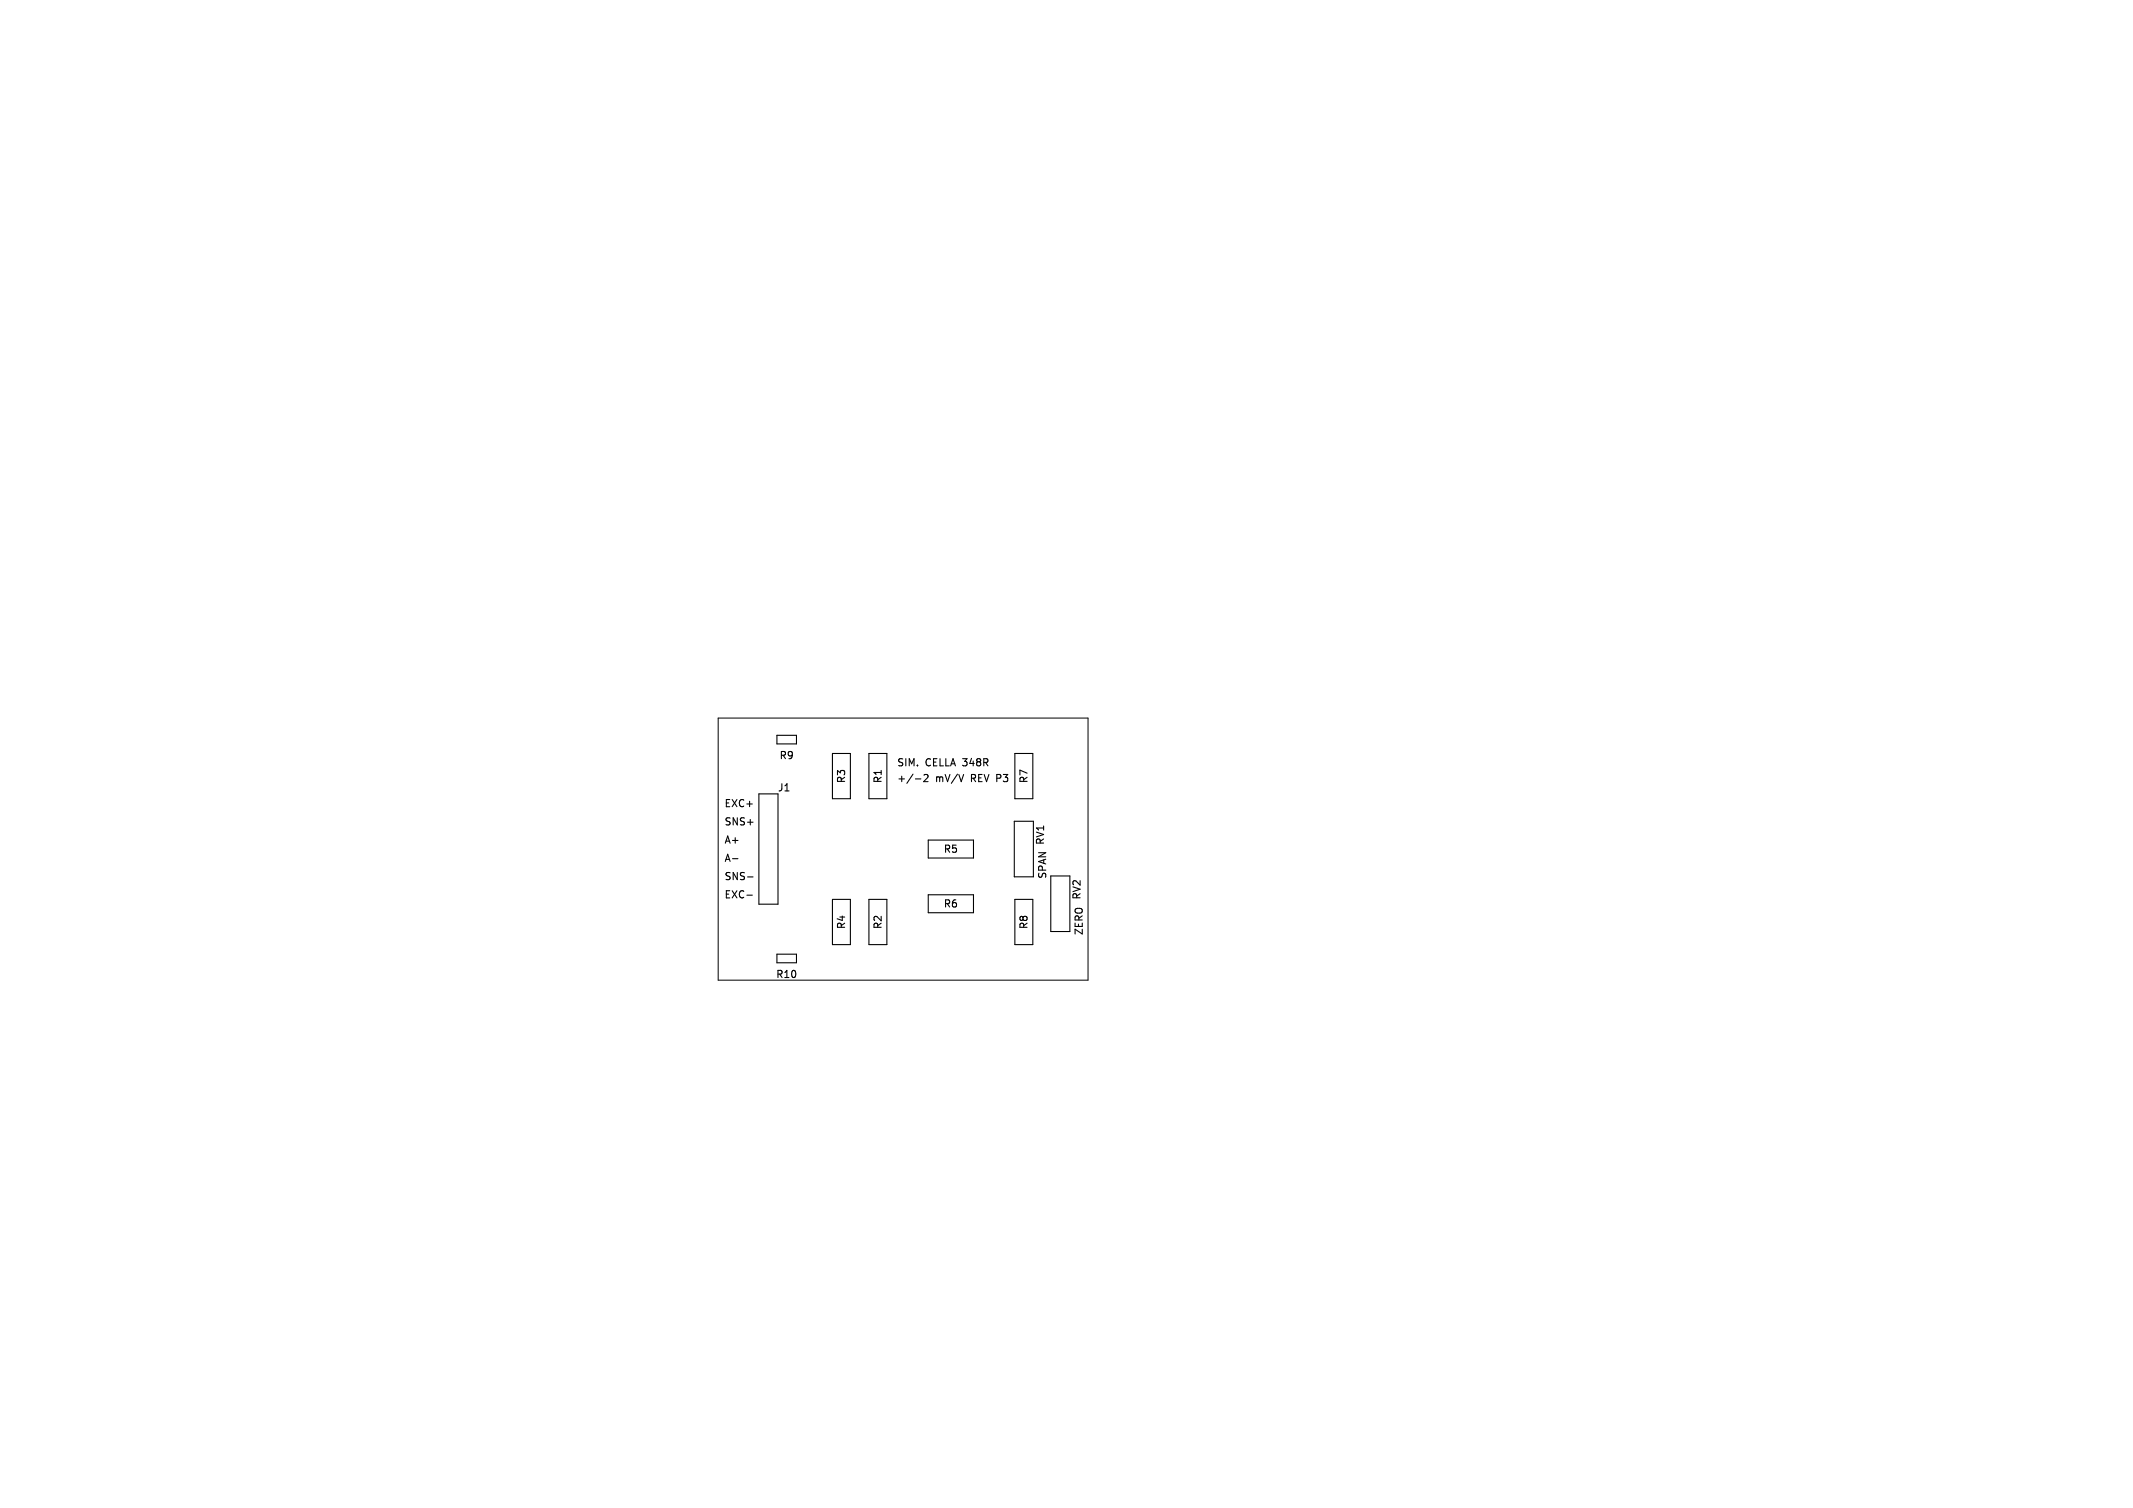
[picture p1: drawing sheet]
<svg xmlns="http://www.w3.org/2000/svg" width="297mm" height="210mm" viewBox="0 0 297 210" stroke-linecap="round" stroke-linejoin="round" font-family="sans-serif">
<defs><g id="words">
<g font-size="1.4">
<text x="108.4" y="105.9">R9</text>
<text x="124.8" y="106.9">SIM.</text>
<text x="128.9" y="106.9">CELLA</text>
<text x="134.3" y="106.9">348R</text>
<text x="100.8" y="112.6">EXC+</text>
<text x="108.2" y="110.4">J1</text>
<text x="117.9" y="109.2" transform="rotate(-90 117.9 109.2)">R3</text>
<text x="123" y="109.2" transform="rotate(-90 123 109.2)">R1</text>
<text x="124.8" y="109.1">+/-2</text>
<text x="130.3" y="109.1">mV/V</text>
<text x="135.4" y="109.1">REV P3</text>
<text x="143.3" y="109.2" transform="rotate(-90 143.3 109.2)">R7</text>
<text x="100.8" y="117.7">A+</text>
<text x="100.8" y="115.2">SNS+</text>
<text x="131.3" y="119">R5</text>
<text x="100.8" y="122.8">SNS-</text>
<text x="100.8" y="125.3">EXC-</text>
<text x="100.8" y="120.2">A-</text>
<text x="145.9" y="122.5" transform="rotate(-90 145.9 122.5)">SPAN RV1</text>
<text x="150.7" y="125.4" transform="rotate(-90 150.7 125.4)">RV2</text>
<text x="117.9" y="129.5" transform="rotate(-90 117.9 129.5)">R4</text>
<text x="123" y="129.5" transform="rotate(-90 123 129.5)">R2</text>
<text x="131.3" y="126.6">R6</text>
<text x="143.3" y="129.5" transform="rotate(-90 143.3 129.5)">R8</text>
<text x="151" y="130.3" transform="rotate(-90 151 130.3)">ZERO</text>
<text x="108" y="136.4">R10</text>
</g>
</g></defs>
<g fill="none" stroke="#000" stroke-width=".15">
<path d="M102 119.6h.8M105.7 110.6h2.6v15.3h-2.6zM108.2 102.4h2.7v1.2h-2.7zM115.9 104.9h2.5v6.3h-2.5zM121 104.9h2.5v6.3h-2.5zM127.5 108.5h.7M128.7 108l.3-.1 .2 .2-.6 .8h.6M129.2 117h6.3v2.5h-6.3zM141.2 114.4h2.7v7.7h-2.7zM141.3 104.9h2.5v6.3h-2.5zM104 124.7h.8M104.1 122.1h.8"/>
<path d="M108.2 132.9h2.7v1.2h-2.7zM115.9 125.2h2.5v6.3h-2.5zM121 125.2h2.5v6.3h-2.5zM129.2 124.6h6.3v2.5h-6.3zM141.3 125.2h2.5v6.3h-2.5zM146.3 122h2.7v7.7h-2.7z"/>
</g>
<g fill="#fff" stroke="#fff" stroke-width=".14">
<circle cx="119.7" cy="117" r=".2"/>
<circle cx="114.6" cy="117" r=".2"/>
<circle cx="122.2" cy="123.3" r=".4"/>
<circle cx="122.2" cy="133.5" r=".4"/>
<circle cx="137.5" cy="118.2" r=".4"/>
<circle cx="127.3" cy="118.2" r=".4"/>
<circle cx="103" cy="103" r="1.35"/>
<circle cx="147.6" cy="123.3" r=".5"/>
<circle cx="147.6" cy="125.9" r=".5"/>
<circle cx="147.6" cy="128.4" r=".5"/>
<circle cx="107" cy="111.9" r=".5"/>
<circle cx="107" cy="114.4" r=".5"/>
<circle cx="107" cy="117" r=".5"/>
<circle cx="107" cy="119.5" r=".5"/>
<circle cx="107" cy="122" r=".5"/>
<circle cx="107" cy="124.6" r=".5"/>
<circle cx="137.5" cy="125.9" r=".4"/>
<circle cx="127.3" cy="125.9" r=".4"/>
<circle cx="142.6" cy="123.3" r=".4"/>
<circle cx="142.6" cy="133.5" r=".4"/>
<circle cx="142.6" cy="115.7" r=".5"/>
<circle cx="142.6" cy="118.2" r=".5"/>
<circle cx="142.6" cy="120.8" r=".5"/>
<circle cx="117.2" cy="103" r=".4"/>
<circle cx="117.2" cy="113.2" r=".4"/>
<circle cx="117.2" cy="123.3" r=".4"/>
<circle cx="117.2" cy="133.5" r=".4"/>
<circle cx="103" cy="133.5" r="1.35"/>
<circle cx="142.6" cy="103" r=".4"/>
<circle cx="142.6" cy="113.2" r=".4"/>
<circle cx="112.1" cy="133.5" r=".4"/>
<circle cx="107" cy="133.5" r=".4"/>
<circle cx="122.2" cy="103" r=".4"/>
<circle cx="122.2" cy="113.2" r=".4"/>
<circle cx="112.1" cy="103" r=".4"/>
<circle cx="107" cy="103" r=".4"/>
</g>
<path d="M100 100h51.5v36.5h-51.5z" fill="none" stroke="#000" stroke-width=".14"/>
<use href="#words"/>
</svg>
